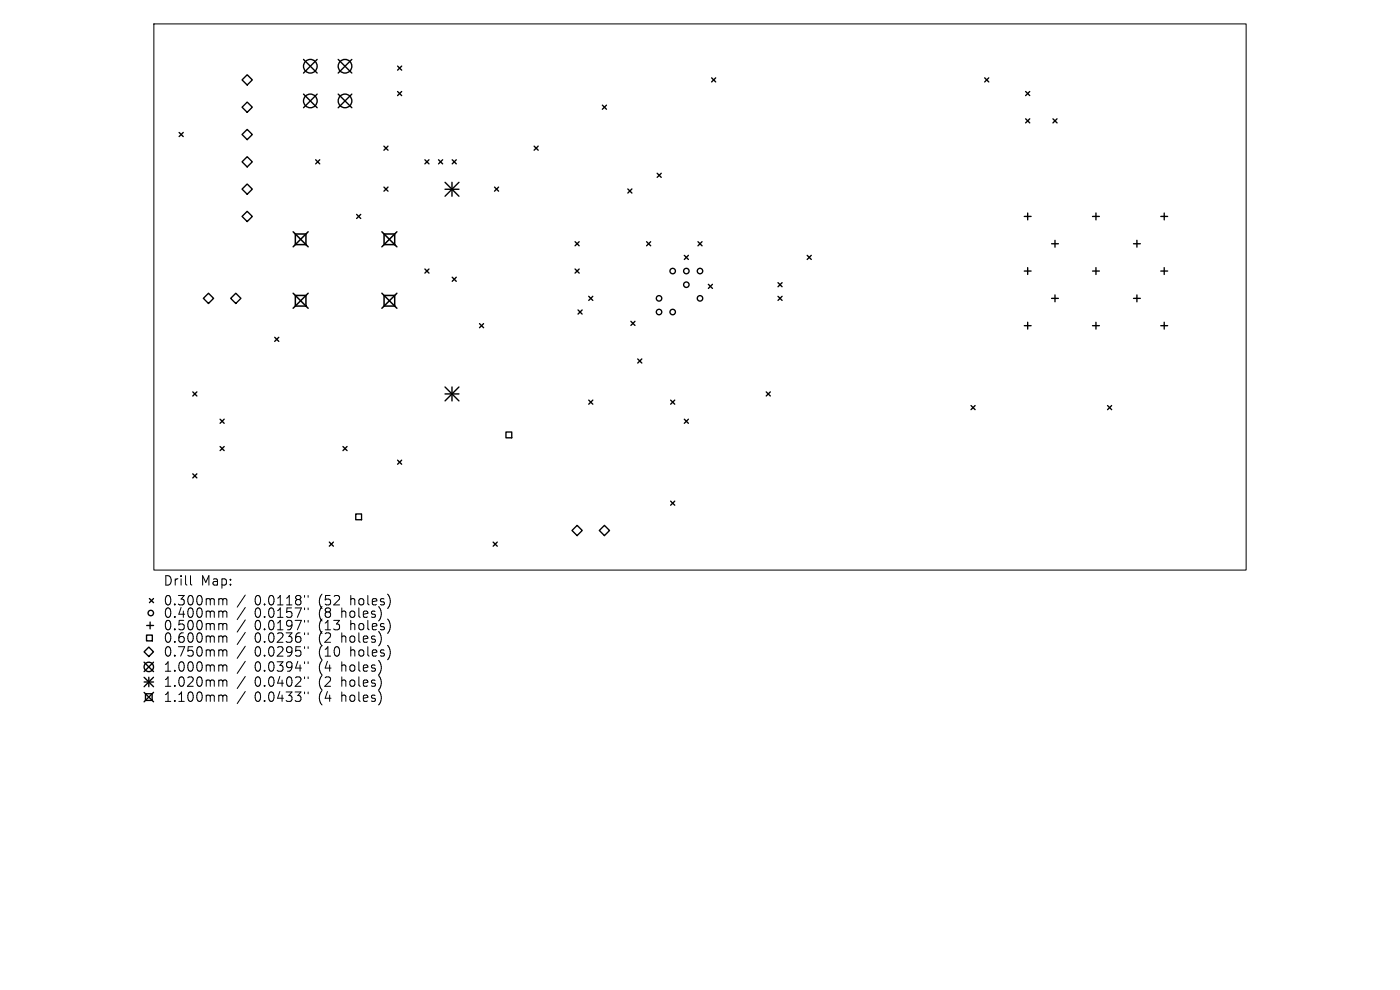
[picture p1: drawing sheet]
<svg xmlns="http://www.w3.org/2000/svg" width="297mm" height="210mm" viewBox="0 0 297 210" stroke-linecap="round" stroke-linejoin="round" font-family="sans-serif">
<defs><g id="words">
<g font-size="2.8">
<text x="34.6" y="124.5">Drill</text>
<text x="42.6" y="124.5">Map:</text>
<text x="34.6" y="128.7">0.300mm</text>
<text x="34.6" y="131.3">0.400mm</text>
<text x="54" y="128.7">0.0118&quot;</text>
<text x="54" y="131.3">0.0157&quot;</text>
<text x="67.7" y="128.7">(52</text>
<text x="67.7" y="131.3">(8</text>
<text x="72.7" y="131.3">holes)</text>
<text x="74.6" y="128.7">holes)</text>
<text x="34.6" y="134">0.500mm</text>
<text x="34.6" y="136.6">0.600mm</text>
<text x="54" y="134">0.0197&quot;</text>
<text x="54" y="136.6">0.0236&quot;</text>
<text x="67.7" y="134">(13</text>
<text x="67.7" y="136.6">(2</text>
<text x="72.7" y="136.6">holes)</text>
<text x="74.6" y="134">holes)</text>
<text x="34.6" y="139.6">0.750mm</text>
<text x="34.6" y="142.8">1.000mm</text>
<text x="54" y="139.6">0.0295&quot;</text>
<text x="54" y="142.8">0.0394&quot;</text>
<text x="67.7" y="139.6">(10</text>
<text x="67.7" y="142.8">(4</text>
<text x="72.7" y="142.8">holes)</text>
<text x="74.6" y="139.6">holes)</text>
<text x="34.6" y="146">1.020mm</text>
<text x="34.6" y="149.2">1.100mm</text>
<text x="54" y="146">0.0402&quot;</text>
<text x="54" y="149.2">0.0433&quot;</text>
<text x="67.7" y="146">(2</text>
<text x="67.7" y="149.2">(4</text>
<text x="72.7" y="146">holes)</text>
<text x="72.7" y="149.2">holes)</text>
</g>
</g></defs>
<g fill="none" stroke="#000" stroke-width=".21">
<path d="M32.6 5.1h231.8v115.8h-231.8zM40.4 122.1v1.7l.3 .3M46.7 127h.3l.3 .3M46.7 129.6h.3l.3 .3M46.7 132.3h.3l.3 .3M46.7 134.9h.3l.3 .3M46.7 137.9h.5l.1 .2M47.3 127.3l.3-.3 .4 .1 .1 1.2M47.3 127.3v1M47.3 129.9v1.1M47.3 132.6v1M47.3 135.2v1"/>
<path d="M47.3 138.1v1.1M47.3 129.9l.3-.3 .4 .1 .1 1.3M47.3 132.6l.3-.3 .4 .1 .1 1.2M47.3 135.2l.3-.3 .4 .1 .1 1.2M47.3 138.1l.3-.2h.4l.1 1.3M52 126.2l-1.7 2.6M52 128.9l-1.7 2.5M52 131.5l-1.7 2.6M52 134.2l-1.7 2.5M52 137.1l-1.7 2.6M64.6 126.3v.4M64.6 129v.3"/>
<path d="M64.6 131.6v.4M64.6 134.2v.4M64.6 137.2v.4M65.4 126.3v.4M65.4 129v.3M65.4 131.6v.4M65.4 134.2v.4M65.4 137.2v.4M46.7 141.1h.3l.3 .2M46.7 144.3h.3l.3 .2M46.7 147.5h.3l.3 .2M47.3 141.3v1.1"/>
<path d="M47.3 144.5v1.1M47.3 147.7v1.1M47.3 141.3l.3-.2h.4l.1 1.3M47.3 144.5l.3-.2h.4l.1 1.3M47.3 147.7l.3-.2h.4l.1 1.3M52 140.3l-1.7 2.6M52 143.5l-1.7 2.6M52 146.7l-1.7 2.6M64.6 140.4v.4M64.6 143.6v.4M64.6 146.8v.4M65.4 140.4v.4"/>
<path d="M65.4 143.6v.4M65.4 146.8v.4"/>
</g>
<g fill="none" stroke="#000" stroke-width=".29">
<path d="M52.4 15.9l1.1 1-1.1 1.1-1-1.1zM64.4 12.6l2.9 2.9M64.4 20l2.9 2.9M67.3 12.6l-2.9 2.9M67.3 20l-2.9 2.9M71.7 20l2.9 2.9M71.7 12.6l2.9 2.9M74.6 12.6l-2.9 2.9M74.6 20l-2.9 2.9M84.3 14l.9 .9M84.3 19.4l.9 .9M85.2 14l-.9 .9"/>
<path d="M85.2 19.4l-.9 .9M151 16.5l.8 .9M151.8 16.5l-.8 .9M208.9 16.5l.9 .9M209.8 16.5l-.9 .9M217.6 19.4l.9 .9M218.5 19.4l-.9 .9M38 28.1l.9 .9M38.9 28.1l-.9 .9M51.4 22.7l1-1 1.1 1-1.1 1.1zM51.4 34.3l1-1.1 1.1 1.1-1.1 1.1zM52.4 27.4l1.1 1.1-1.1 1.1-1-1.1z"/>
<path d="M52.4 39l1.1 1.1-1.1 1.1-1-1.1zM67 33.9l.8 .9M67.8 33.9l-.8 .9M81.4 31l.9 .9M81.4 39.7l.9 .9M82.3 39.7l-.9 .9M82.3 31l-.9 .9M90.1 33.9l.9 .9M91 33.9l-.9 .9M93 33.9l.9 .9M93.9 33.9l-.9 .9M95.9 33.9l.9 .9"/>
<path d="M96.8 33.9l-.9 .9M104.9 39.7l.9 .9M105.8 39.7l-.9 .9M113.3 31l.9 .9M114.2 31l-.9 .9M127.8 22.3l.9 .9M128.7 22.3l-.9 .9M139.4 36.8l.9 .8M140.3 36.8l-.9 .8M217.6 25.2l.9 .9M218.5 25.2l-.9 .9M223.4 25.2l.8 .9"/>
<path d="M224.2 25.2l-.8 .9M51.4 45.9l1-1.1 1.1 1.1-1.1 1.1zM75.7 45.5l.8 .8M76.5 45.5l-.8 .8M90.1 57.1l.9 .8M91 57.1l-.9 .8M95.9 58.8l.9 .9M96.8 58.8l-.9 .9M122 51.3l.9 .8M122 57.1l.9 .8M122.9 51.3l-.9 .8M122.9 57.1l-.9 .8"/>
<path d="M133.2 40.1l.9 .9M134.1 40.1l-.9 .9M137.2 51.3l.8 .8M138 51.3l-.8 .8M145.2 54.2l.8 .8M146 54.2l-.8 .8M148.1 51.3l.8 .8M148.9 51.3l-.8 .8M165 60l.9 .8M165.9 60l-.9 .8M171.2 54.2l.9 .8M172.1 54.2l-.9 .8"/>
<path d="M217.3 45.9h1.4M217.3 57.5h1.4M218 45.2v1.4M218 56.8v1.4M223.1 51.7h1.4M223.8 51v1.4M231.8 45.9h1.4M231.8 57.5h1.4M232.5 45.2v1.4M232.5 56.8v1.4M240.5 51.7h1.4M241.2 51v1.4"/>
<path d="M246.3 45.9h1.4M246.3 57.5h1.4M247 45.2v1.4M247 56.8v1.4M44.2 62.2l1.1 1.1-1.1 1.1-1.1-1.1zM50 62.2l1.1 1.1-1.1 1.1-1.1-1.1zM58.3 71.5l.8 .9M59.1 71.5l-.8 .9M101.7 68.7l.9 .8M102.6 68.7l-.9 .8M122.6 65.8l.9 .8M123.5 65.8l-.9 .8"/>
<path d="M124.9 62.9l.9 .8M125.8 62.9l-.9 .8M133.8 68.2l.9 .8M134.7 68.2l-.9 .8M135.3 76.1l.9 .9M136.2 76.1l-.9 .9M150.3 60.3l.8 .9M151.1 60.3l-.8 .9M165 62.9l.9 .8M165.9 62.9l-.9 .8M217.3 69.1h1.4M218 68.4v1.4"/>
<path d="M223.1 63.3h1.4M223.8 62.6v1.4M231.8 69.1h1.4M232.5 68.4v1.4M240.5 63.3h1.4M241.2 62.6v1.4M246.3 69.1h1.4M247 68.4v1.4M40.9 83.1l.9 .9M41.8 83.1l-.9 .9M46.7 88.9l.9 .9M46.7 94.7l.9 .9"/>
<path d="M47.6 94.7l-.9 .9M47.6 88.9l-.9 .9M72.8 94.7l.8 .9M73.6 94.7l-.8 .9M84.3 97.6l.9 .9M85.2 97.6l-.9 .9M107.3 91.6h1.3v1.3h-1.3zM124.9 84.9l.9 .8M125.8 84.9l-.9 .8M142.3 84.9l.8 .8M143.1 84.9l-.8 .8M145.2 88.9l.8 .9"/>
<path d="M146 88.9l-.8 .9M162.5 83.1l.9 .9M163.4 83.1l-.9 .9M206 86l.9 .9M206.9 86l-.9 .9M235 86l.8 .9M235.8 86l-.8 .9M40.9 100.5l.9 .9M41.8 100.5l-.9 .9M69.9 115l.8 .9M70.7 115l-.8 .9M75.5 109h1.2v1.3h-1.2z"/>
<path d="M104.6 115l.9 .9M105.5 115l-.9 .9M121.3 112.5l1.1-1.1 1.1 1.1-1.1 1.1zM127.1 112.5l1.1-1.1 1.1 1.1-1.1 1.1zM142.3 106.3l.8 .9M143.1 106.3l-.8 .9M30.6 138.3l1-1 1 1-1 1zM31.1 134.7h1.2v1.2h-1.2zM31.1 132.7h1.5M31.7 127l.9 .8M31.8 132v1.4M32.6 127l-.9 .8"/>
<path d="M30.6 140.5l2 2M30.6 143.7l2 2M30.6 144.7h2M30.6 146.9l2 2M30.9 147.2h1.4v1.4h-1.4zM31.6 143.7v2M32.6 140.5l-2 2M32.6 143.7l-2 2M32.6 146.9l-2 2"/>
<circle cx="65.8" cy="14.1" r="1.45"/>
<circle cx="73.2" cy="14.1" r="1.45"/>
<circle cx="65.8" cy="21.4" r="1.45"/>
<circle cx="73.2" cy="21.4" r="1.45"/>
<circle cx="142.7" cy="57.5" r=".58"/>
<circle cx="145.6" cy="57.5" r=".58"/>
<circle cx="148.5" cy="57.5" r=".58"/>
<circle cx="139.8" cy="63.3" r=".58"/>
<circle cx="139.8" cy="66.2" r=".58"/>
<circle cx="142.7" cy="66.2" r=".58"/>
<circle cx="145.6" cy="60.4" r=".58"/>
<circle cx="148.5" cy="63.3" r=".58"/>
<circle cx="32" cy="130" r=".58"/>
<circle cx="31.6" cy="141.5" r="1"/>
</g>
<path d="M94.4 38.7l3 2.9M95.9 38.7v2.9M97.4 38.7l-3 2.9M94.4 40.1h3M94.4 82.1l3 2.9M94.4 83.6h3M95.9 82.1v2.9M97.4 82.1l-3 2.9" fill="none" stroke="#000" stroke-width=".3"/>
<path d="M62.2 49.2l3.2 3.2M62.7 49.6h2.2v2.3h-2.2zM65.4 49.2l-3.2 3.2M81 49.2l3.2 3.2M81.5 49.6h2.2v2.3h-2.2zM84.2 49.2l-3.2 3.2M62.2 62.2l3.2 3.2M62.7 62.7h2.2v2.2h-2.2zM65.4 62.2l-3.2 3.2M81 62.2l3.2 3.2M81.5 62.7h2.2v2.2h-2.2zM84.2 62.2l-3.2 3.2" fill="none" stroke="#000" stroke-width=".32"/>
<use href="#words"/>
</svg>
